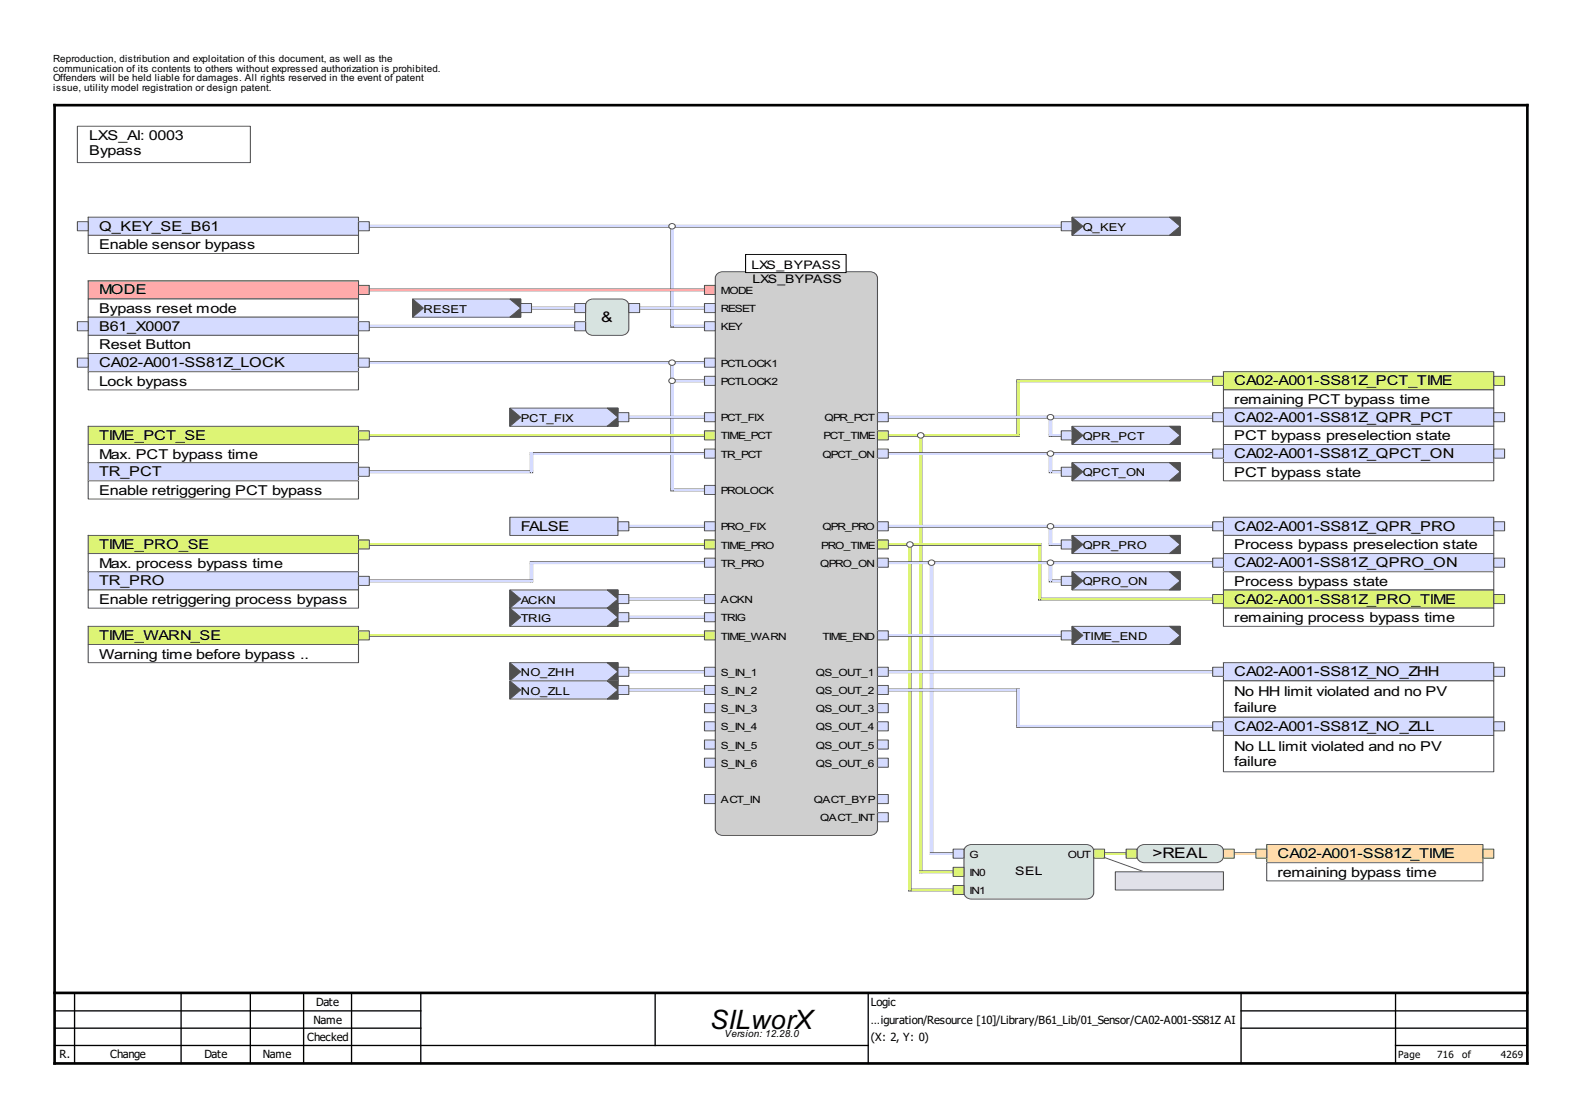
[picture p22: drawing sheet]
<svg xmlns="http://www.w3.org/2000/svg" width="297mm" height="210mm" viewBox="0 0 297 210" stroke-linecap="round" stroke-linejoin="round" font-family="sans-serif">
<defs><g id="words">
<text font-size="5" x="133.4" y="193.1">SILworX</text>
<g font-size="2.7">
<text x="112.9" y="60.4">&amp;</text>
<text x="216.4" y="161.1">&gt;REAL</text>
</g>
<g font-size="2.6">
<text x="16.8" y="26.3">LXS_AI: 0003</text>
<text x="16.8" y="29.2">Bypass</text>
<text x="18.6" y="43.3">Q_KEY_SE_B61</text>
<text x="18.6" y="46.8">Enable sensor bypass</text>
<text x="18.6" y="55.3">MODE</text>
<text x="18.6" y="58.8">Bypass reset mode</text>
<text x="18.6" y="62.1">B61_X0007</text>
<text x="18.6" y="65.6">Reset Button</text>
<text x="18.6" y="68.9">CA02-A001-SS81Z_LOCK</text>
<text x="18.6" y="72.4">Lock bypass</text>
<text x="231.7" y="72.4">CA02-A001-SS81Z_PCT_TIME</text>
<text x="231.7" y="75.9">remaining PCT bypass time</text>
<text x="18.6" y="82.6">TIME_PCT_SE</text>
<text x="231.7" y="79.2">CA02-A001-SS81Z_QPR_PCT</text>
<text x="231.7" y="82.7">PCT bypass preselection state</text>
<text x="18.6" y="86.1">Max. PCT bypass time</text>
<text x="18.6" y="89.4">TR_PCT</text>
<text x="231.7" y="86">CA02-A001-SS81Z_QPCT_ON</text>
<text x="231.7" y="89.5">PCT bypass state</text>
<text x="18.6" y="92.9">Enable retriggering PCT bypass</text>
<text x="97.8" y="99.7">FALSE</text>
<text x="231.7" y="99.7">CA02-A001-SS81Z_QPR_PRO</text>
<text x="18.6" y="103.1">TIME_PRO_SE</text>
<text x="18.6" y="106.6">Max. process bypass time</text>
<text x="231.7" y="103.2">Process bypass preselection state</text>
<text x="231.7" y="106.5">CA02-A001-SS81Z_QPRO_ON</text>
<text x="18.6" y="109.9">TR_PRO</text>
<text x="18.6" y="113.4">Enable retriggering process bypass</text>
<text x="231.7" y="110">Process bypass state</text>
<text x="231.7" y="113.3">CA02-A001-SS81Z_PRO_TIME</text>
<text x="231.7" y="116.8">remaining process bypass time</text>
<text x="18.6" y="120.2">TIME_WARN_SE</text>
<text x="18.6" y="123.7">Warning time before bypass ..</text>
<text x="231.7" y="127">CA02-A001-SS81Z_NO_ZHH</text>
<text x="231.7" y="130.7">No HH limit violated and no PV</text>
<text x="231.7" y="133.6">failure</text>
<text x="231.7" y="137.2">CA02-A001-SS81Z_NO_ZLL</text>
<text x="231.7" y="141">No LL limit violated and no PV</text>
<text x="231.7" y="143.9">failure</text>
<text x="239.9" y="161.1">CA02-A001-SS81Z_TIME</text>
<text x="239.9" y="164.6">remaining bypass time</text>
</g>
<g font-size="2.2">
<text x="141.1" y="50.4">LXS_BYPASS</text>
<text x="141.3" y="53.1">LXS_BYPASS</text>
<text x="190.6" y="164.4">SEL</text>
</g>
<g font-size="2.1">
<text x="59.4" y="189">Date</text>
<text x="163.5" y="189">Logic</text>
<text x="57.7" y="195.5">Checked</text>
<text x="58.9" y="192.2">Name</text>
<text x="163.5" y="192.2">…iguration/Resource [10]/Library/B61_Lib/01_Sensor/CA02-A001-SS81Z AI</text>
<text x="163.5" y="195.5">(X: 2, Y: 0)</text>
<text x="11.2" y="198.7">R.</text>
<text x="20.7" y="198.7">Change</text>
<text x="38.4" y="198.7">Date</text>
<text x="49.4" y="198.7">Name</text>
</g>
<g font-size="2">
<text x="203.3" y="43.3">Q_KEY</text>
<text x="79.5" y="58.7">RESET</text>
<text x="97.8" y="79.2">PCT_FIX</text>
<text x="203.3" y="82.6">QPR_PCT</text>
<text x="203.3" y="89.4">QPCT_ON</text>
<text x="203.3" y="103.1">QPR_PRO</text>
<text x="97.8" y="113.3">ACKN</text>
<text x="203.3" y="109.9">QPRO_ON</text>
<text x="97.8" y="116.7">TRIG</text>
<text x="203.3" y="120.2">TIME_END</text>
<text x="97.8" y="127">NO_ZHH</text>
<text x="97.8" y="130.4">NO_ZLL</text>
</g>
<g font-size="1.9">
<text x="10" y="11.6">Reproduction, distribution and exploitation of this document, as well as the</text>
<text x="10" y="13.4">communication of its contents to others without expressed authorization is prohibited.</text>
<text x="10" y="15.3">Offenders will be held liable for damages. All rights reserved in the event of patent</text>
<text x="10" y="17.1">issue, utility model registration or design patent.</text>
<text x="135.3" y="55.2">MODE</text>
<text x="135.3" y="58.6">RESET</text>
<text x="135.3" y="62">KEY</text>
<text x="135.3" y="68.9">PCTLOCK1</text>
<text x="135.3" y="72.3">PCTLOCK2</text>
<text x="135.3" y="79.1">PCT_FIX</text>
<text x="135.3" y="82.5">TIME_PCT</text>
<text x="154.6" y="82.5">PCT_TIME</text>
<text x="154.8" y="79.1">QPR_PCT</text>
<text x="135.3" y="85.9">TR_PCT</text>
<text x="154.4" y="85.9">QPCT_ON</text>
<text x="135.3" y="92.8">PROLOCK</text>
<text x="135.3" y="99.6">PRO_FIX</text>
<text x="154.4" y="99.6">QPR_PRO</text>
<text x="135.3" y="103">TIME_PRO</text>
<text x="135.3" y="106.4">TR_PRO</text>
<text x="154" y="106.4">QPRO_ON</text>
<text x="154.2" y="103">PRO_TIME</text>
<text x="135.3" y="113.2">ACKN</text>
<text x="135.3" y="116.7">TRIG</text>
<text x="135.3" y="120.1">TIME_WARN</text>
<text x="154.4" y="120.1">TIME_END</text>
<text x="135.3" y="126.9">S_IN_1</text>
<text x="135.3" y="130.3">S_IN_2</text>
<text x="153.2" y="126.9">QS_OUT_1</text>
<text x="153.2" y="130.3">QS_OUT_2</text>
<text x="135.3" y="133.7">S_IN_3</text>
<text x="135.3" y="137.1">S_IN_4</text>
<text x="153.2" y="133.7">QS_OUT_3</text>
<text x="153.2" y="137.1">QS_OUT_4</text>
<text x="135.3" y="140.6">S_IN_5</text>
<text x="135.3" y="144">S_IN_6</text>
<text x="153.2" y="140.6">QS_OUT_5</text>
<text x="153.2" y="144">QS_OUT_6</text>
<text x="135.3" y="150.8">ACT_IN</text>
<text x="152.8" y="150.8">QACT_BYP</text>
<text x="154" y="154.2">QACT_INT</text>
<text x="182" y="161">G</text>
<text x="200.5" y="161">OUT</text>
<text x="182" y="164.5">IN0</text>
<text x="182" y="167.9">IN1</text>
<text x="136" y="194.7">Version: 12.28.0</text>
<text x="262.5" y="198.7">Page</text>
<text x="269.9" y="198.7">716</text>
<text x="274.5" y="198.7">of</text>
<text x="281.8" y="198.7">4269</text>
</g>
</g></defs>
<path d="M10.3 19.7h276.5v180h-276.5zM10.3 186.4h276.5" fill="none" stroke="#000" stroke-width=".5"/>
<g fill="none" stroke="#000" stroke-width=".25">
<path d="M10.3 189.8h68.7M10.3 193h68.7M10.3 196.3h152.7M14 186.4v13.3M34 186.4v13.3M47 186.4v13.3M57 186.4v13.3M66 186.4v13.3M79 186.4v13.3M123 186.4v9.9M163 186.4v13.3M233 189.8h53.8"/>
<path d="M233 193h53.8M233 186.4v13.3M262 196.3h24.8M262 186.4v13.3"/>
</g>
<path d="M12.5 22h272v162.2h-272z" fill-rule="evenodd" fill="#fff"/>
<g fill="none" stroke="#505050" stroke-width=".19">
<path d="M16.6 40.8l10.1 5.1M16.6 52.7l10.1 5.1M16.6 59.6l10.1 5.1M69.1 42.3h130.4M69.1 42.7h130.4M69.1 54.3h63.4M69.1 54.6h63.4M99.6 57.7h8.5M99.6 58h8.5M119.9 57.7h12.6M119.9 58h12.6M126 42.3v19.1h6.5"/>
<path d="M126.4 42.3v19.1M16.6 66.4l10.1 5.1M69.1 61.1h39M69.1 61.4h39M69.1 67.9h63.4M69.1 68.3h63.4M117.9 78.2h14.6M117.9 78.5h14.6M126 61.1h6.5M126 67.9v24.3h6.5M126 71.3h6.5M126 71.7h6.5"/>
<path d="M126.4 67.9v24.3M166.6 78.2h61.3M166.6 78.5h61.3M190.9 71.7h37M191.4 71.3v10.6h-24.8M197 78.2v3.7h2.5M197.4 78.2v3.7M227.9 71.3h-37v10.6M229.7 69.8l10.2 5.1M229.7 76.6l10.2 5.1M16.6 80l10.1 5.2M16.6 86.9l10.1 5.1"/>
<path d="M69.1 81.6h63.4M69.1 81.9h63.4M69.1 88.4h30.9M99.6 85.3h32.9M100 85v3.7h-30.9M117.9 98.6h14.6M117.9 99h14.6M126 91.8h6.5M132.5 85h-32.9v3.7M166.6 81.6h24.8M166.6 85h61.3M166.6 85.3h61.3"/>
<path d="M166.6 98.6h61.3M166.6 99h61.3M172.7 81.6v82.3h6.5M173.1 81.6v82.3M197 81.6h2.5M197 85v3.7h2.5M197 98.6v3.8h2.5M197 88.4h2.5M197.4 85v3.7M197.4 98.6v3.8M229.7 83.4l10.2 5.2M229.7 97.1l10.2 5.1"/>
<path d="M16.6 100.5l10.1 5.1M16.6 107.3l10.1 5.2M16.6 117.6l10.1 5.1M69.1 102.1h63.4M69.1 102.4h63.4M69.1 108.9h30.9M69.1 119.1h63.4M69.1 119.5h63.4M99.6 105.8h32.9M100 105.5v3.7h-30.9M117.9 112.3h14.6M117.9 112.6h14.6"/>
<path d="M117.9 115.7h14.6M117.9 116.1h14.6M132.5 105.5h-32.9v3.7M166.6 102.1h28.8v10.5M166.6 102.4h28.8M166.6 105.5h61.3M166.6 105.8h61.3M166.6 119.1h32.9M166.6 119.5h32.9M170.6 102.1v65.2h8.6M171 102.1v65.2M174.7 105.5v54.9h4.5"/>
<path d="M175.1 105.5v54.9M195 112.3h32.9M195 102.1v10.5h32.9M197 105.5v3.7h2.5M197 102.1h2.5M197 108.9h2.5M197.4 105.5v3.7M229.7 103.9l10.2 5.2M229.7 110.8l10.2 5.1M117.9 126h14.6M117.9 126.3h14.6M117.9 129.4h14.6"/>
<path d="M117.9 129.7h14.6M166.6 129.4h24.8v7.1M166.6 126h61.3M166.6 126.3h61.3M166.6 129.7h24.8M190.9 129.4v7.1h37M190.9 136.2h37M229.7 124.4l10.2 5.1M229.7 134.7l10.2 5.1M237.8 158.6l10.2 5.1M170.6 166.9h8.6M172.7 163.5h6.5"/>
<path d="M174.7 160.1h4.5M205.4 160.3l14.2 5.1M207.2 160.1h4.5M207.2 160.4h4.5M231.5 160.1h4.5M231.5 160.4h4.5"/>
</g>
<g fill="none" stroke="#d5dbff" stroke-width=".34">
<path d="M69.1 42.5h130.4M99.6 57.8h8.5M119.9 57.8h12.6M69.1 61.3h39M69.1 68.1h63.4M117.9 78.3h14.6M126 61.3h6.5M126 71.5h6.5M166.6 78.3h61.3M69.1 88.6h30.9M99.6 85.2h32.9M117.9 98.8h14.6"/>
<path d="M126 92h6.5M166.6 85.2h61.3M166.6 98.8h61.3M197 81.7h2.5M197 88.6h2.5M69.1 109.1h30.9M99.6 105.6h32.9M117.9 112.5h14.6M117.9 115.9h14.6M166.6 105.6h61.3M166.6 119.3h32.9M197 102.2h2.5"/>
<path d="M197 109.1h2.5M117.9 126.1h14.6M117.9 129.5h14.6M166.6 126.1h61.3M166.6 129.5h24.8M190.9 136.4h37M174.7 160.3h4.5"/>
</g>
<path d="M126.2 42.3v19M126.2 67.9v24.1M197.2 78.2v3.5M99.8 85v3.6M197.2 85v3.6M197.2 98.6v3.6M99.8 105.5v3.6M174.9 105.5v54.8M197.2 105.5v3.6M191.1 129.4v7" fill="none" stroke="#d5dbff" stroke-width=".41"/>
<path d="M69.1 54.4h63.4" fill="none" stroke="#faa" stroke-width=".34"/>
<path d="M191.1 71.3v10.4M172.9 81.6v82.1M170.8 102.1v65M195.2 102.1v10.4" fill="none" stroke="#ddf475" stroke-width=".41"/>
<path d="M190.9 71.5h37M69.1 81.7h63.4M166.6 81.7h24.8M69.1 102.2h63.4M69.1 119.3h63.4M166.6 102.2h28.8M195 112.5h32.9M170.6 167.1h8.6M172.7 163.7h6.5M207.2 160.3h4.5" fill="none" stroke="#ddf475" stroke-width=".34"/>
<path d="M231.5 160.3h4.5" fill="none" stroke="#ffdbaa" stroke-width=".34"/>
<circle cx="126.2" cy="42.5" r=".56" fill="#fff"/>
<circle cx="126.2" cy="42.5" r=".56" fill="none" stroke="#505050" stroke-width=".19"/>
<circle cx="126.2" cy="68.1" r=".56" fill="#fff"/>
<circle cx="126.2" cy="68.1" r=".56" fill="none" stroke="#505050" stroke-width=".19"/>
<circle cx="126.2" cy="71.5" r=".56" fill="#fff"/>
<circle cx="126.2" cy="71.5" r=".56" fill="none" stroke="#505050" stroke-width=".19"/>
<circle cx="197.3" cy="78.3" r=".56" fill="#fff"/>
<circle cx="197.3" cy="78.3" r=".56" fill="none" stroke="#505050" stroke-width=".19"/>
<circle cx="172.9" cy="81.7" r=".56" fill="#fff"/>
<circle cx="172.9" cy="81.7" r=".56" fill="none" stroke="#505050" stroke-width=".19"/>
<circle cx="197.3" cy="85.2" r=".56" fill="#fff"/>
<circle cx="197.3" cy="85.2" r=".56" fill="none" stroke="#505050" stroke-width=".19"/>
<circle cx="197.3" cy="98.8" r=".56" fill="#fff"/>
<circle cx="197.3" cy="98.8" r=".56" fill="none" stroke="#505050" stroke-width=".19"/>
<circle cx="170.9" cy="102.2" r=".56" fill="#fff"/>
<circle cx="170.9" cy="102.2" r=".56" fill="none" stroke="#505050" stroke-width=".19"/>
<circle cx="175" cy="105.6" r=".56" fill="#fff"/>
<circle cx="175" cy="105.6" r=".56" fill="none" stroke="#505050" stroke-width=".19"/>
<circle cx="197.3" cy="105.6" r=".56" fill="#fff"/>
<circle cx="197.3" cy="105.6" r=".56" fill="none" stroke="#505050" stroke-width=".19"/>
<path d="M14.5 23.7h32.5v6.8h-32.5z" fill-rule="evenodd" fill="#fff"/>
<path d="M14.5 23.7h32.5v6.8h-32.5z" fill="none" stroke="#505050" stroke-width=".19"/>
<path d="M16.6 40.8h50.7v3.4h-50.7z" fill-rule="evenodd" fill="#d5dbff"/>
<path d="M16.6 40.8h50.7v3.4h-50.7z" fill="none" stroke="#505050" stroke-width=".19"/>
<path d="M14.5 41.6h2.1v1.7h-2.1z" fill-rule="evenodd" fill="#d5dbff"/>
<path d="M14.5 41.6h2.1v1.7h-2.1z" fill="none" stroke="#505050" stroke-width=".19"/>
<path d="M67.3 41.6h2v1.7h-2z" fill-rule="evenodd" fill="#d5dbff"/>
<path d="M67.3 41.6h2v1.7h-2z" fill="none" stroke="#505050" stroke-width=".19"/>
<path d="M16.6 44.2h50.7v3.4h-50.7z" fill-rule="evenodd" fill="#fff"/>
<path d="M16.6 44.2h50.7v3.4h-50.7z" fill="none" stroke="#505050" stroke-width=".19"/>
<path d="M201.3 40.8h20.3v3.4h-20.3z" fill-rule="evenodd" fill="#d5dbff"/>
<path d="M201.3 40.8h20.3v3.4h-20.3z" fill="none" stroke="#505050" stroke-width=".19"/>
<g fill="#505050" stroke="#505050" stroke-width=".19">
<path d="M201.3 40.8l2 1.7-2 1.7z"/>
<path d="M219.6 40.8h2v1.7z"/>
<path d="M219.6 44.2l2-1.7v1.7z"/>
</g>
<path d="M199.3 41.6h2v1.7h-2z" fill-rule="evenodd" fill="#d5dbff"/>
<path d="M199.3 41.6h2v1.7h-2z" fill="none" stroke="#505050" stroke-width=".19"/>
<path d="M134.6 51.5l.7-.4 .4-.1h27.6a1.35 1.35 0 0 1 1.5 1.2v103.5a1.3 1.3 0 0 1-1.5 1.2h-27.6a1.35 1.35 0 0 1-1.4-1.2v-103.5z" fill-rule="evenodd" fill="#cfcfcf"/>
<path d="M134.6 51.5l.7-.4 .4-.1h27.6a1.35 1.35 0 0 1 1.5 1.2v103.5a1.3 1.3 0 0 1-1.5 1.2h-27.6a1.35 1.35 0 0 1-1.4-1.2v-103.5z" fill="none" stroke="#505050" stroke-width=".19"/>
<path d="M140.4 48.1h18.3v2.9h-18.3z" fill-rule="evenodd" fill="#fff"/>
<path d="M140 47.8h18.9v3.4h-18.9z" fill-rule="evenodd" fill="#fff" stroke="#000" stroke-width=".19"/>
<path d="M132.3 53.6h2v1.7h-2z" fill-rule="evenodd" fill="#faa"/>
<path d="M132.3 53.6h2v1.7h-2z" fill="none" stroke="#505050" stroke-width=".19"/>
<path d="M132.3 57h2v1.7h-2z" fill-rule="evenodd" fill="#d5dbff"/>
<path d="M132.3 57h2v1.7h-2z" fill="none" stroke="#505050" stroke-width=".19"/>
<path d="M132.3 60.4h2v1.7h-2z" fill-rule="evenodd" fill="#d5dbff"/>
<path d="M132.3 60.4h2v1.7h-2z" fill="none" stroke="#505050" stroke-width=".19"/>
<path d="M132.3 67.2h2v1.7h-2z" fill-rule="evenodd" fill="#d5dbff"/>
<path d="M132.3 67.2h2v1.7h-2z" fill="none" stroke="#505050" stroke-width=".19"/>
<path d="M132.3 70.6h2v1.8h-2z" fill-rule="evenodd" fill="#d5dbff"/>
<path d="M132.3 70.6h2v1.8h-2z" fill="none" stroke="#505050" stroke-width=".19"/>
<path d="M132.3 77.5h2v1.7h-2z" fill-rule="evenodd" fill="#d5dbff"/>
<path d="M132.3 77.5h2v1.7h-2z" fill="none" stroke="#505050" stroke-width=".19"/>
<path d="M164.8 77.5h2v1.7h-2z" fill-rule="evenodd" fill="#d5dbff"/>
<path d="M164.8 77.5h2v1.7h-2z" fill="none" stroke="#505050" stroke-width=".19"/>
<path d="M132.3 80.9h2v1.7h-2z" fill-rule="evenodd" fill="#ddf475"/>
<path d="M132.3 80.9h2v1.7h-2z" fill="none" stroke="#505050" stroke-width=".19"/>
<path d="M164.8 80.9h2v1.7h-2z" fill-rule="evenodd" fill="#ddf475"/>
<path d="M164.8 80.9h2v1.7h-2z" fill="none" stroke="#505050" stroke-width=".19"/>
<path d="M132.3 84.3h2v1.7h-2z" fill-rule="evenodd" fill="#d5dbff"/>
<path d="M132.3 84.3h2v1.7h-2z" fill="none" stroke="#505050" stroke-width=".19"/>
<path d="M164.8 84.3h2v1.7h-2z" fill-rule="evenodd" fill="#d5dbff"/>
<path d="M164.8 84.3h2v1.7h-2z" fill="none" stroke="#505050" stroke-width=".19"/>
<path d="M132.3 91.1h2v1.7h-2z" fill-rule="evenodd" fill="#d5dbff"/>
<path d="M132.3 91.1h2v1.7h-2z" fill="none" stroke="#505050" stroke-width=".19"/>
<path d="M132.3 98h2v1.7h-2z" fill-rule="evenodd" fill="#d5dbff"/>
<path d="M132.3 98h2v1.7h-2z" fill="none" stroke="#505050" stroke-width=".19"/>
<path d="M164.8 98h2v1.7h-2z" fill-rule="evenodd" fill="#d5dbff"/>
<path d="M164.8 98h2v1.7h-2z" fill="none" stroke="#505050" stroke-width=".19"/>
<path d="M132.3 101.4h2v1.7h-2z" fill-rule="evenodd" fill="#ddf475"/>
<path d="M132.3 101.4h2v1.7h-2z" fill="none" stroke="#505050" stroke-width=".19"/>
<path d="M164.8 101.4h2v1.7h-2z" fill-rule="evenodd" fill="#ddf475"/>
<path d="M164.8 101.4h2v1.7h-2z" fill="none" stroke="#505050" stroke-width=".19"/>
<path d="M132.3 104.8h2v1.7h-2z" fill-rule="evenodd" fill="#d5dbff"/>
<path d="M132.3 104.8h2v1.7h-2z" fill="none" stroke="#505050" stroke-width=".19"/>
<path d="M164.8 104.8h2v1.7h-2z" fill-rule="evenodd" fill="#d5dbff"/>
<path d="M164.8 104.8h2v1.7h-2z" fill="none" stroke="#505050" stroke-width=".19"/>
<path d="M132.3 111.6h2v1.7h-2z" fill-rule="evenodd" fill="#d5dbff"/>
<path d="M132.3 111.6h2v1.7h-2z" fill="none" stroke="#505050" stroke-width=".19"/>
<path d="M132.3 115h2v1.7h-2z" fill-rule="evenodd" fill="#d5dbff"/>
<path d="M132.3 115h2v1.7h-2z" fill="none" stroke="#505050" stroke-width=".19"/>
<path d="M132.3 118.4h2v1.8h-2z" fill-rule="evenodd" fill="#ddf475"/>
<path d="M132.3 118.4h2v1.8h-2z" fill="none" stroke="#505050" stroke-width=".19"/>
<path d="M164.8 118.4h2v1.8h-2z" fill-rule="evenodd" fill="#d5dbff"/>
<path d="M164.8 118.4h2v1.8h-2z" fill="none" stroke="#505050" stroke-width=".19"/>
<path d="M132.3 125.3h2v1.7h-2z" fill-rule="evenodd" fill="#d5dbff"/>
<path d="M132.3 125.3h2v1.7h-2z" fill="none" stroke="#505050" stroke-width=".19"/>
<path d="M164.8 125.3h2v1.7h-2z" fill-rule="evenodd" fill="#d5dbff"/>
<path d="M164.8 125.3h2v1.7h-2z" fill="none" stroke="#505050" stroke-width=".19"/>
<path d="M132.3 128.7h2v1.7h-2z" fill-rule="evenodd" fill="#d5dbff"/>
<path d="M132.3 128.7h2v1.7h-2z" fill="none" stroke="#505050" stroke-width=".19"/>
<path d="M164.8 128.7h2v1.7h-2z" fill-rule="evenodd" fill="#d5dbff"/>
<path d="M164.8 128.7h2v1.7h-2z" fill="none" stroke="#505050" stroke-width=".19"/>
<path d="M132.3 132.1h2v1.7h-2z" fill-rule="evenodd" fill="#d5dbff"/>
<path d="M132.3 132.1h2v1.7h-2z" fill="none" stroke="#505050" stroke-width=".19"/>
<path d="M164.8 132.1h2v1.7h-2z" fill-rule="evenodd" fill="#d5dbff"/>
<path d="M164.8 132.1h2v1.7h-2z" fill="none" stroke="#505050" stroke-width=".19"/>
<path d="M132.3 135.5h2v1.7h-2z" fill-rule="evenodd" fill="#d5dbff"/>
<path d="M132.3 135.5h2v1.7h-2z" fill="none" stroke="#505050" stroke-width=".19"/>
<path d="M164.8 135.5h2v1.7h-2z" fill-rule="evenodd" fill="#d5dbff"/>
<path d="M164.8 135.5h2v1.7h-2z" fill="none" stroke="#505050" stroke-width=".19"/>
<path d="M132.3 138.9h2v1.7h-2z" fill-rule="evenodd" fill="#d5dbff"/>
<path d="M132.3 138.9h2v1.7h-2z" fill="none" stroke="#505050" stroke-width=".19"/>
<path d="M164.8 138.9h2v1.7h-2z" fill-rule="evenodd" fill="#d5dbff"/>
<path d="M164.8 138.9h2v1.7h-2z" fill="none" stroke="#505050" stroke-width=".19"/>
<path d="M132.3 142.3h2v1.8h-2z" fill-rule="evenodd" fill="#d5dbff"/>
<path d="M132.3 142.3h2v1.8h-2z" fill="none" stroke="#505050" stroke-width=".19"/>
<path d="M164.8 142.3h2v1.8h-2z" fill-rule="evenodd" fill="#d5dbff"/>
<path d="M164.8 142.3h2v1.8h-2z" fill="none" stroke="#505050" stroke-width=".19"/>
<path d="M132.3 149.2h2v1.7h-2z" fill-rule="evenodd" fill="#d5dbff"/>
<path d="M132.3 149.2h2v1.7h-2z" fill="none" stroke="#505050" stroke-width=".19"/>
<path d="M164.8 149.2h2v1.7h-2z" fill-rule="evenodd" fill="#d5dbff"/>
<path d="M164.8 149.2h2v1.7h-2z" fill="none" stroke="#505050" stroke-width=".19"/>
<path d="M164.8 152.6h2v1.7h-2z" fill-rule="evenodd" fill="#d5dbff"/>
<path d="M164.8 152.6h2v1.7h-2z" fill="none" stroke="#505050" stroke-width=".19"/>
<path d="M16.6 52.7h50.7v3.4h-50.7z" fill-rule="evenodd" fill="#faa"/>
<path d="M16.6 52.7h50.7v3.4h-50.7z" fill="none" stroke="#505050" stroke-width=".19"/>
<path d="M67.3 53.6h2v1.7h-2z" fill-rule="evenodd" fill="#faa"/>
<path d="M67.3 53.6h2v1.7h-2z" fill="none" stroke="#505050" stroke-width=".19"/>
<path d="M16.6 56.1h50.7v3.5h-50.7z" fill-rule="evenodd" fill="#fff"/>
<path d="M16.6 56.1h50.7v3.5h-50.7z" fill="none" stroke="#505050" stroke-width=".19"/>
<path d="M77.5 56.1h20.3v3.5h-20.3z" fill-rule="evenodd" fill="#d5dbff"/>
<path d="M77.5 56.1h20.3v3.5h-20.3z" fill="none" stroke="#505050" stroke-width=".19"/>
<g fill="#505050" stroke="#505050" stroke-width=".19">
<path d="M77.5 56.1l2 1.7-2 1.8z"/>
<path d="M95.7 56.1h2.1v1.7z"/>
<path d="M95.7 59.6l2.1-1.8v1.8z"/>
</g>
<path d="M97.8 57h2v1.7h-2z" fill-rule="evenodd" fill="#d5dbff"/>
<path d="M97.8 57h2v1.7h-2z" fill="none" stroke="#505050" stroke-width=".19"/>
<path d="M110.2 56.6l.7-.4 .5-.1h5.2a1.35 1.35 0 0 1 1.5 1.2v4.5a1.3 1.3 0 0 1-1.5 1.2h-5.2a1.35 1.35 0 0 1-1.5-1.2v-4.5z" fill-rule="evenodd" fill="#d7e3e0"/>
<path d="M110.2 56.6l.7-.4 .5-.1h5.2a1.35 1.35 0 0 1 1.5 1.2v4.5a1.3 1.3 0 0 1-1.5 1.2h-5.2a1.35 1.35 0 0 1-1.5-1.2v-4.5z" fill="none" stroke="#505050" stroke-width=".19"/>
<path d="M107.9 57h2v1.7h-2z" fill-rule="evenodd" fill="#d5dbff"/>
<path d="M107.9 57h2v1.7h-2z" fill="none" stroke="#505050" stroke-width=".19"/>
<path d="M118.1 57h2v1.7h-2z" fill-rule="evenodd" fill="#d5dbff"/>
<path d="M118.1 57h2v1.7h-2z" fill="none" stroke="#505050" stroke-width=".19"/>
<path d="M107.9 60.4h2v1.7h-2z" fill-rule="evenodd" fill="#d5dbff"/>
<path d="M107.9 60.4h2v1.7h-2z" fill="none" stroke="#505050" stroke-width=".19"/>
<path d="M16.6 59.6h50.7v3.4h-50.7z" fill-rule="evenodd" fill="#d5dbff"/>
<path d="M16.6 59.6h50.7v3.4h-50.7z" fill="none" stroke="#505050" stroke-width=".19"/>
<path d="M14.5 60.4h2.1v1.7h-2.1z" fill-rule="evenodd" fill="#d5dbff"/>
<path d="M14.5 60.4h2.1v1.7h-2.1z" fill="none" stroke="#505050" stroke-width=".19"/>
<path d="M67.3 60.4h2v1.7h-2z" fill-rule="evenodd" fill="#d5dbff"/>
<path d="M67.3 60.4h2v1.7h-2z" fill="none" stroke="#505050" stroke-width=".19"/>
<path d="M16.6 63h50.7v3.4h-50.7z" fill-rule="evenodd" fill="#fff"/>
<path d="M16.6 63h50.7v3.4h-50.7z" fill="none" stroke="#505050" stroke-width=".19"/>
<path d="M16.6 66.4h50.7v3.4h-50.7z" fill-rule="evenodd" fill="#d5dbff"/>
<path d="M16.6 66.4h50.7v3.4h-50.7z" fill="none" stroke="#505050" stroke-width=".19"/>
<path d="M14.5 67.2h2.1v1.7h-2.1z" fill-rule="evenodd" fill="#d5dbff"/>
<path d="M14.5 67.2h2.1v1.7h-2.1z" fill="none" stroke="#505050" stroke-width=".19"/>
<path d="M67.3 67.2h2v1.7h-2z" fill-rule="evenodd" fill="#d5dbff"/>
<path d="M67.3 67.2h2v1.7h-2z" fill="none" stroke="#505050" stroke-width=".19"/>
<path d="M16.6 69.8h50.7v3.4h-50.7z" fill-rule="evenodd" fill="#fff"/>
<path d="M16.6 69.8h50.7v3.4h-50.7z" fill="none" stroke="#505050" stroke-width=".19"/>
<path d="M229.7 69.8h50.8v3.4h-50.8z" fill-rule="evenodd" fill="#ddf475"/>
<path d="M229.7 69.8h50.8v3.4h-50.8z" fill="none" stroke="#505050" stroke-width=".19"/>
<path d="M227.7 70.6h2v1.8h-2z" fill-rule="evenodd" fill="#ddf475"/>
<path d="M227.7 70.6h2v1.8h-2z" fill="none" stroke="#505050" stroke-width=".19"/>
<path d="M280.5 70.6h2v1.8h-2z" fill-rule="evenodd" fill="#ddf475"/>
<path d="M280.5 70.6h2v1.8h-2z" fill="none" stroke="#505050" stroke-width=".19"/>
<path d="M229.7 73.2h50.8v3.4h-50.8z" fill-rule="evenodd" fill="#fff"/>
<path d="M229.7 73.2h50.8v3.4h-50.8z" fill="none" stroke="#505050" stroke-width=".19"/>
<path d="M95.7 76.6h20.3v3.4h-20.3z" fill-rule="evenodd" fill="#d5dbff"/>
<path d="M95.7 76.6h20.3v3.4h-20.3z" fill="none" stroke="#505050" stroke-width=".19"/>
<g fill="#505050" stroke="#505050" stroke-width=".19">
<path d="M95.7 76.6l2.1 1.7-2.1 1.7z"/>
<path d="M114 76.6h2v1.7z"/>
<path d="M114 80l2-1.7v1.7z"/>
</g>
<path d="M116 77.5h2.1v1.7h-2.1z" fill-rule="evenodd" fill="#d5dbff"/>
<path d="M116 77.5h2.1v1.7h-2.1z" fill="none" stroke="#505050" stroke-width=".19"/>
<path d="M229.7 76.6h50.8v3.4h-50.8z" fill-rule="evenodd" fill="#d5dbff"/>
<path d="M229.7 76.6h50.8v3.4h-50.8z" fill="none" stroke="#505050" stroke-width=".19"/>
<path d="M227.7 77.5h2v1.7h-2z" fill-rule="evenodd" fill="#d5dbff"/>
<path d="M227.7 77.5h2v1.7h-2z" fill="none" stroke="#505050" stroke-width=".19"/>
<path d="M280.5 77.5h2v1.7h-2z" fill-rule="evenodd" fill="#d5dbff"/>
<path d="M280.5 77.5h2v1.7h-2z" fill="none" stroke="#505050" stroke-width=".19"/>
<path d="M229.7 80h50.8v3.4h-50.8z" fill-rule="evenodd" fill="#fff"/>
<path d="M229.7 80h50.8v3.4h-50.8z" fill="none" stroke="#505050" stroke-width=".19"/>
<path d="M16.6 80h50.7v3.4h-50.7z" fill-rule="evenodd" fill="#ddf475"/>
<path d="M16.6 80h50.7v3.4h-50.7z" fill="none" stroke="#505050" stroke-width=".19"/>
<path d="M67.3 80.9h2v1.7h-2z" fill-rule="evenodd" fill="#ddf475"/>
<path d="M67.3 80.9h2v1.7h-2z" fill="none" stroke="#505050" stroke-width=".19"/>
<path d="M16.6 83.4h50.7v3.5h-50.7z" fill-rule="evenodd" fill="#fff"/>
<path d="M16.6 83.4h50.7v3.5h-50.7z" fill="none" stroke="#505050" stroke-width=".19"/>
<path d="M201.3 80h20.3v3.4h-20.3z" fill-rule="evenodd" fill="#d5dbff"/>
<path d="M201.3 80h20.3v3.4h-20.3z" fill="none" stroke="#505050" stroke-width=".19"/>
<g fill="#505050" stroke="#505050" stroke-width=".19">
<path d="M201.3 80l2 1.7-2 1.7z"/>
<path d="M219.6 80h2v1.7z"/>
<path d="M219.6 83.4l2-1.7v1.7z"/>
</g>
<path d="M199.3 80.9h2v1.7h-2z" fill-rule="evenodd" fill="#d5dbff"/>
<path d="M199.3 80.9h2v1.7h-2z" fill="none" stroke="#505050" stroke-width=".19"/>
<path d="M229.7 83.4h50.8v3.5h-50.8z" fill-rule="evenodd" fill="#d5dbff"/>
<path d="M229.7 83.4h50.8v3.5h-50.8z" fill="none" stroke="#505050" stroke-width=".19"/>
<path d="M227.7 84.3h2v1.7h-2z" fill-rule="evenodd" fill="#d5dbff"/>
<path d="M227.7 84.3h2v1.7h-2z" fill="none" stroke="#505050" stroke-width=".19"/>
<path d="M280.5 84.3h2v1.7h-2z" fill-rule="evenodd" fill="#d5dbff"/>
<path d="M280.5 84.3h2v1.7h-2z" fill="none" stroke="#505050" stroke-width=".19"/>
<path d="M229.7 86.9h50.8v3.4h-50.8z" fill-rule="evenodd" fill="#fff"/>
<path d="M229.7 86.9h50.8v3.4h-50.8z" fill="none" stroke="#505050" stroke-width=".19"/>
<path d="M16.6 86.9h50.7v3.4h-50.7z" fill-rule="evenodd" fill="#d5dbff"/>
<path d="M16.6 86.9h50.7v3.4h-50.7z" fill="none" stroke="#505050" stroke-width=".19"/>
<path d="M67.3 87.7h2v1.7h-2z" fill-rule="evenodd" fill="#d5dbff"/>
<path d="M67.3 87.7h2v1.7h-2z" fill="none" stroke="#505050" stroke-width=".19"/>
<path d="M16.6 90.3h50.7v3.4h-50.7z" fill-rule="evenodd" fill="#fff"/>
<path d="M16.6 90.3h50.7v3.4h-50.7z" fill="none" stroke="#505050" stroke-width=".19"/>
<path d="M201.3 86.9h20.3v3.4h-20.3z" fill-rule="evenodd" fill="#d5dbff"/>
<path d="M201.3 86.9h20.3v3.4h-20.3z" fill="none" stroke="#505050" stroke-width=".19"/>
<g fill="#505050" stroke="#505050" stroke-width=".19">
<path d="M201.3 86.9l2 1.7-2 1.7z"/>
<path d="M219.6 86.9h2v1.7z"/>
<path d="M219.6 90.3l2-1.7v1.7z"/>
</g>
<path d="M199.3 87.7h2v1.7h-2z" fill-rule="evenodd" fill="#d5dbff"/>
<path d="M199.3 87.7h2v1.7h-2z" fill="none" stroke="#505050" stroke-width=".19"/>
<path d="M95.7 97.1h20.3v3.4h-20.3z" fill-rule="evenodd" fill="#d5dbff"/>
<path d="M95.7 97.1h20.3v3.4h-20.3z" fill="none" stroke="#505050" stroke-width=".19"/>
<path d="M116 98h2.1v1.7h-2.1z" fill-rule="evenodd" fill="#d5dbff"/>
<path d="M116 98h2.1v1.7h-2.1z" fill="none" stroke="#505050" stroke-width=".19"/>
<path d="M229.7 97.1h50.8v3.4h-50.8z" fill-rule="evenodd" fill="#d5dbff"/>
<path d="M229.7 97.1h50.8v3.4h-50.8z" fill="none" stroke="#505050" stroke-width=".19"/>
<path d="M227.7 98h2v1.7h-2z" fill-rule="evenodd" fill="#d5dbff"/>
<path d="M227.7 98h2v1.7h-2z" fill="none" stroke="#505050" stroke-width=".19"/>
<path d="M280.5 98h2v1.7h-2z" fill-rule="evenodd" fill="#d5dbff"/>
<path d="M280.5 98h2v1.7h-2z" fill="none" stroke="#505050" stroke-width=".19"/>
<path d="M229.7 100.5h50.8v3.4h-50.8z" fill-rule="evenodd" fill="#fff"/>
<path d="M229.7 100.5h50.8v3.4h-50.8z" fill="none" stroke="#505050" stroke-width=".19"/>
<path d="M16.6 100.5h50.7v3.4h-50.7z" fill-rule="evenodd" fill="#ddf475"/>
<path d="M16.6 100.5h50.7v3.4h-50.7z" fill="none" stroke="#505050" stroke-width=".19"/>
<path d="M67.3 101.4h2v1.7h-2z" fill-rule="evenodd" fill="#ddf475"/>
<path d="M67.3 101.4h2v1.7h-2z" fill="none" stroke="#505050" stroke-width=".19"/>
<path d="M16.6 103.9h50.7v3.4h-50.7z" fill-rule="evenodd" fill="#fff"/>
<path d="M16.6 103.9h50.7v3.4h-50.7z" fill="none" stroke="#505050" stroke-width=".19"/>
<path d="M201.3 100.5h20.3v3.4h-20.3z" fill-rule="evenodd" fill="#d5dbff"/>
<path d="M201.3 100.5h20.3v3.4h-20.3z" fill="none" stroke="#505050" stroke-width=".19"/>
<g fill="#505050" stroke="#505050" stroke-width=".19">
<path d="M201.3 100.5l2 1.7-2 1.7z"/>
<path d="M219.6 100.5h2v1.7z"/>
<path d="M219.6 103.9l2-1.7v1.7z"/>
</g>
<path d="M199.3 101.4h2v1.7h-2z" fill-rule="evenodd" fill="#d5dbff"/>
<path d="M199.3 101.4h2v1.7h-2z" fill="none" stroke="#505050" stroke-width=".19"/>
<path d="M229.7 103.9h50.8v3.4h-50.8z" fill-rule="evenodd" fill="#d5dbff"/>
<path d="M229.7 103.9h50.8v3.4h-50.8z" fill="none" stroke="#505050" stroke-width=".19"/>
<path d="M227.7 104.8h2v1.7h-2z" fill-rule="evenodd" fill="#d5dbff"/>
<path d="M227.7 104.8h2v1.7h-2z" fill="none" stroke="#505050" stroke-width=".19"/>
<path d="M280.5 104.8h2v1.7h-2z" fill-rule="evenodd" fill="#d5dbff"/>
<path d="M280.5 104.8h2v1.7h-2z" fill="none" stroke="#505050" stroke-width=".19"/>
<path d="M229.7 107.3h50.8v3.5h-50.8z" fill-rule="evenodd" fill="#fff"/>
<path d="M229.7 107.3h50.8v3.5h-50.8z" fill="none" stroke="#505050" stroke-width=".19"/>
<path d="M16.6 107.3h50.7v3.5h-50.7z" fill-rule="evenodd" fill="#d5dbff"/>
<path d="M16.6 107.3h50.7v3.5h-50.7z" fill="none" stroke="#505050" stroke-width=".19"/>
<path d="M67.3 108.2h2v1.7h-2z" fill-rule="evenodd" fill="#d5dbff"/>
<path d="M67.3 108.2h2v1.7h-2z" fill="none" stroke="#505050" stroke-width=".19"/>
<path d="M16.6 110.8h50.7v3.4h-50.7z" fill-rule="evenodd" fill="#fff"/>
<path d="M16.6 110.8h50.7v3.4h-50.7z" fill="none" stroke="#505050" stroke-width=".19"/>
<path d="M201.3 107.3h20.3v3.5h-20.3z" fill-rule="evenodd" fill="#d5dbff"/>
<path d="M201.3 107.3h20.3v3.5h-20.3z" fill="none" stroke="#505050" stroke-width=".19"/>
<g fill="#505050" stroke="#505050" stroke-width=".19">
<path d="M201.3 107.3l2 1.8-2 1.7z"/>
<path d="M219.6 107.3h2v1.8z"/>
<path d="M219.6 110.8l2-1.7v1.7z"/>
</g>
<path d="M199.3 108.2h2v1.7h-2z" fill-rule="evenodd" fill="#d5dbff"/>
<path d="M199.3 108.2h2v1.7h-2z" fill="none" stroke="#505050" stroke-width=".19"/>
<path d="M95.7 110.8h20.3v3.4h-20.3z" fill-rule="evenodd" fill="#d5dbff"/>
<path d="M95.7 110.8h20.3v3.4h-20.3z" fill="none" stroke="#505050" stroke-width=".19"/>
<g fill="#505050" stroke="#505050" stroke-width=".19">
<path d="M95.7 110.8l2.1 1.7-2.1 1.7z"/>
<path d="M114 110.8h2v1.7z"/>
<path d="M114 114.2l2-1.7v1.7z"/>
</g>
<path d="M116 111.6h2.1v1.7h-2.1z" fill-rule="evenodd" fill="#d5dbff"/>
<path d="M116 111.6h2.1v1.7h-2.1z" fill="none" stroke="#505050" stroke-width=".19"/>
<path d="M229.7 110.8h50.8v3.4h-50.8z" fill-rule="evenodd" fill="#ddf475"/>
<path d="M229.7 110.8h50.8v3.4h-50.8z" fill="none" stroke="#505050" stroke-width=".19"/>
<path d="M227.7 111.6h2v1.7h-2z" fill-rule="evenodd" fill="#ddf475"/>
<path d="M227.7 111.6h2v1.7h-2z" fill="none" stroke="#505050" stroke-width=".19"/>
<path d="M280.5 111.6h2v1.7h-2z" fill-rule="evenodd" fill="#ddf475"/>
<path d="M280.5 111.6h2v1.7h-2z" fill="none" stroke="#505050" stroke-width=".19"/>
<path d="M229.7 114.2h50.8v3.4h-50.8z" fill-rule="evenodd" fill="#fff"/>
<path d="M229.7 114.2h50.8v3.4h-50.8z" fill="none" stroke="#505050" stroke-width=".19"/>
<path d="M95.7 114.2h20.3v3.4h-20.3z" fill-rule="evenodd" fill="#d5dbff"/>
<path d="M95.7 114.2h20.3v3.4h-20.3z" fill="none" stroke="#505050" stroke-width=".19"/>
<g fill="#505050" stroke="#505050" stroke-width=".19">
<path d="M95.7 114.2l2.1 1.7-2.1 1.7z"/>
<path d="M114 114.2h2v1.7z"/>
<path d="M114 117.6l2-1.7v1.7z"/>
</g>
<path d="M116 115h2.1v1.7h-2.1z" fill-rule="evenodd" fill="#d5dbff"/>
<path d="M116 115h2.1v1.7h-2.1z" fill="none" stroke="#505050" stroke-width=".19"/>
<path d="M16.6 117.6h50.7v3.4h-50.7z" fill-rule="evenodd" fill="#ddf475"/>
<path d="M16.6 117.6h50.7v3.4h-50.7z" fill="none" stroke="#505050" stroke-width=".19"/>
<path d="M67.3 118.4h2v1.8h-2z" fill-rule="evenodd" fill="#ddf475"/>
<path d="M67.3 118.4h2v1.8h-2z" fill="none" stroke="#505050" stroke-width=".19"/>
<path d="M16.6 121h50.7v3.4h-50.7z" fill-rule="evenodd" fill="#fff"/>
<path d="M16.6 121h50.7v3.4h-50.7z" fill="none" stroke="#505050" stroke-width=".19"/>
<path d="M201.3 117.6h20.3v3.4h-20.3z" fill-rule="evenodd" fill="#d5dbff"/>
<path d="M201.3 117.6h20.3v3.4h-20.3z" fill="none" stroke="#505050" stroke-width=".19"/>
<g fill="#505050" stroke="#505050" stroke-width=".19">
<path d="M201.3 117.6l2 1.7-2 1.7z"/>
<path d="M219.6 117.6h2v1.7z"/>
<path d="M219.6 121l2-1.7v1.7z"/>
</g>
<path d="M199.3 118.4h2v1.8h-2z" fill-rule="evenodd" fill="#d5dbff"/>
<path d="M199.3 118.4h2v1.8h-2z" fill="none" stroke="#505050" stroke-width=".19"/>
<path d="M95.7 124.4h20.3v3.4h-20.3z" fill-rule="evenodd" fill="#d5dbff"/>
<path d="M95.7 124.4h20.3v3.4h-20.3z" fill="none" stroke="#505050" stroke-width=".19"/>
<g fill="#505050" stroke="#505050" stroke-width=".19">
<path d="M95.7 124.4l2.1 1.7-2.1 1.7z"/>
<path d="M114 124.4h2v1.7z"/>
<path d="M114 127.8l2-1.7v1.7z"/>
</g>
<path d="M116 125.3h2.1v1.7h-2.1z" fill-rule="evenodd" fill="#d5dbff"/>
<path d="M116 125.3h2.1v1.7h-2.1z" fill="none" stroke="#505050" stroke-width=".19"/>
<path d="M229.7 124.4h50.8v3.4h-50.8z" fill-rule="evenodd" fill="#d5dbff"/>
<path d="M229.7 124.4h50.8v3.4h-50.8z" fill="none" stroke="#505050" stroke-width=".19"/>
<path d="M227.7 125.3h2v1.7h-2z" fill-rule="evenodd" fill="#d5dbff"/>
<path d="M227.7 125.3h2v1.7h-2z" fill="none" stroke="#505050" stroke-width=".19"/>
<path d="M280.5 125.3h2v1.7h-2z" fill-rule="evenodd" fill="#d5dbff"/>
<path d="M280.5 125.3h2v1.7h-2z" fill="none" stroke="#505050" stroke-width=".19"/>
<path d="M229.7 127.8h50.8v6.9h-50.8z" fill-rule="evenodd" fill="#fff"/>
<path d="M229.7 127.8h50.8v6.9h-50.8z" fill="none" stroke="#505050" stroke-width=".19"/>
<path d="M95.7 127.8h20.3v3.4h-20.3z" fill-rule="evenodd" fill="#d5dbff"/>
<path d="M95.7 127.8h20.3v3.4h-20.3z" fill="none" stroke="#505050" stroke-width=".19"/>
<g fill="#505050" stroke="#505050" stroke-width=".19">
<path d="M95.7 127.8l2.1 1.7-2.1 1.7z"/>
<path d="M114 127.8h2v1.7z"/>
<path d="M114 131.2l2-1.7v1.7z"/>
</g>
<path d="M116 128.7h2.1v1.7h-2.1z" fill-rule="evenodd" fill="#d5dbff"/>
<path d="M116 128.7h2.1v1.7h-2.1z" fill="none" stroke="#505050" stroke-width=".19"/>
<path d="M229.7 134.7h50.8v3.4h-50.8z" fill-rule="evenodd" fill="#d5dbff"/>
<path d="M229.7 134.7h50.8v3.4h-50.8z" fill="none" stroke="#505050" stroke-width=".19"/>
<path d="M227.7 135.5h2v1.7h-2z" fill-rule="evenodd" fill="#d5dbff"/>
<path d="M227.7 135.5h2v1.7h-2z" fill="none" stroke="#505050" stroke-width=".19"/>
<path d="M280.5 135.5h2v1.7h-2z" fill-rule="evenodd" fill="#d5dbff"/>
<path d="M280.5 135.5h2v1.7h-2z" fill="none" stroke="#505050" stroke-width=".19"/>
<path d="M229.7 138.1h50.8v6.8h-50.8z" fill-rule="evenodd" fill="#fff"/>
<path d="M229.7 138.1h50.8v6.8h-50.8z" fill="none" stroke="#505050" stroke-width=".19"/>
<path d="M181.3 159.1l.7-.5h.4h21.5a1.35 1.35 0 0 1 1.5 1.2v7.8a1.3 1.3 0 0 1-1.5 1.2h-21.5a1.35 1.35 0 0 1-1.4-1.2v-7.8z" fill-rule="evenodd" fill="#d7e3e0"/>
<path d="M181.3 159.1l.7-.5h.4h21.5a1.35 1.35 0 0 1 1.5 1.2v7.8a1.3 1.3 0 0 1-1.5 1.2h-21.5a1.35 1.35 0 0 1-1.4-1.2v-7.8z" fill="none" stroke="#505050" stroke-width=".19"/>
<path d="M179 159.4h2v1.7h-2z" fill-rule="evenodd" fill="#d5dbff"/>
<path d="M179 159.4h2v1.7h-2z" fill="none" stroke="#505050" stroke-width=".19"/>
<path d="M205.4 159.4h2v1.7h-2z" fill-rule="evenodd" fill="#ddf475"/>
<path d="M205.4 159.4h2v1.7h-2z" fill="none" stroke="#505050" stroke-width=".19"/>
<path d="M209.4 163.7h20.3v3.4h-20.3z" fill-rule="evenodd" fill="#e1e1eb"/>
<path d="M209.4 163.7h20.3v3.4h-20.3z" fill="none" stroke="#505050" stroke-width=".19"/>
<path d="M179 162.8h2v1.7h-2z" fill-rule="evenodd" fill="#ddf475"/>
<path d="M179 162.8h2v1.7h-2z" fill="none" stroke="#505050" stroke-width=".19"/>
<path d="M179 166.2h2v1.8h-2z" fill-rule="evenodd" fill="#ddf475"/>
<path d="M179 166.2h2v1.8h-2z" fill="none" stroke="#505050" stroke-width=".19"/>
<path d="M213.8 159.1l.7-.5h.4h13.4a1.35 1.35 0 0 1 1.4 1.2v1a1.3 1.3 0 0 1-1.4 1.2h-13.4a1.35 1.35 0 0 1-1.4-1.2v-1z" fill-rule="evenodd" fill="#d7e3e0"/>
<path d="M213.8 159.1l.7-.5h.4h13.4a1.35 1.35 0 0 1 1.4 1.2v1a1.3 1.3 0 0 1-1.4 1.2h-13.4a1.35 1.35 0 0 1-1.4-1.2v-1z" fill="none" stroke="#505050" stroke-width=".19"/>
<path d="M211.4 159.4h2.1v1.7h-2.1z" fill-rule="evenodd" fill="#ddf475"/>
<path d="M211.4 159.4h2.1v1.7h-2.1z" fill="none" stroke="#505050" stroke-width=".19"/>
<path d="M229.7 159.4h2v1.7h-2z" fill-rule="evenodd" fill="#ffdbaa"/>
<path d="M229.7 159.4h2v1.7h-2z" fill="none" stroke="#505050" stroke-width=".19"/>
<path d="M237.8 158.6h40.6v3.4h-40.6z" fill-rule="evenodd" fill="#ffdbaa"/>
<path d="M237.8 158.6h40.6v3.4h-40.6z" fill="none" stroke="#505050" stroke-width=".19"/>
<path d="M235.8 159.4h2v1.7h-2z" fill-rule="evenodd" fill="#ffdbaa"/>
<path d="M235.8 159.4h2v1.7h-2z" fill="none" stroke="#505050" stroke-width=".19"/>
<path d="M278.4 159.4h2.1v1.7h-2.1z" fill-rule="evenodd" fill="#ffdbaa"/>
<path d="M278.4 159.4h2.1v1.7h-2.1z" fill="none" stroke="#505050" stroke-width=".19"/>
<path d="M237.8 162h40.6v3.4h-40.6z" fill-rule="evenodd" fill="#fff"/>
<path d="M237.8 162h40.6v3.4h-40.6z" fill="none" stroke="#505050" stroke-width=".19"/>
<use href="#words"/>
</svg>
